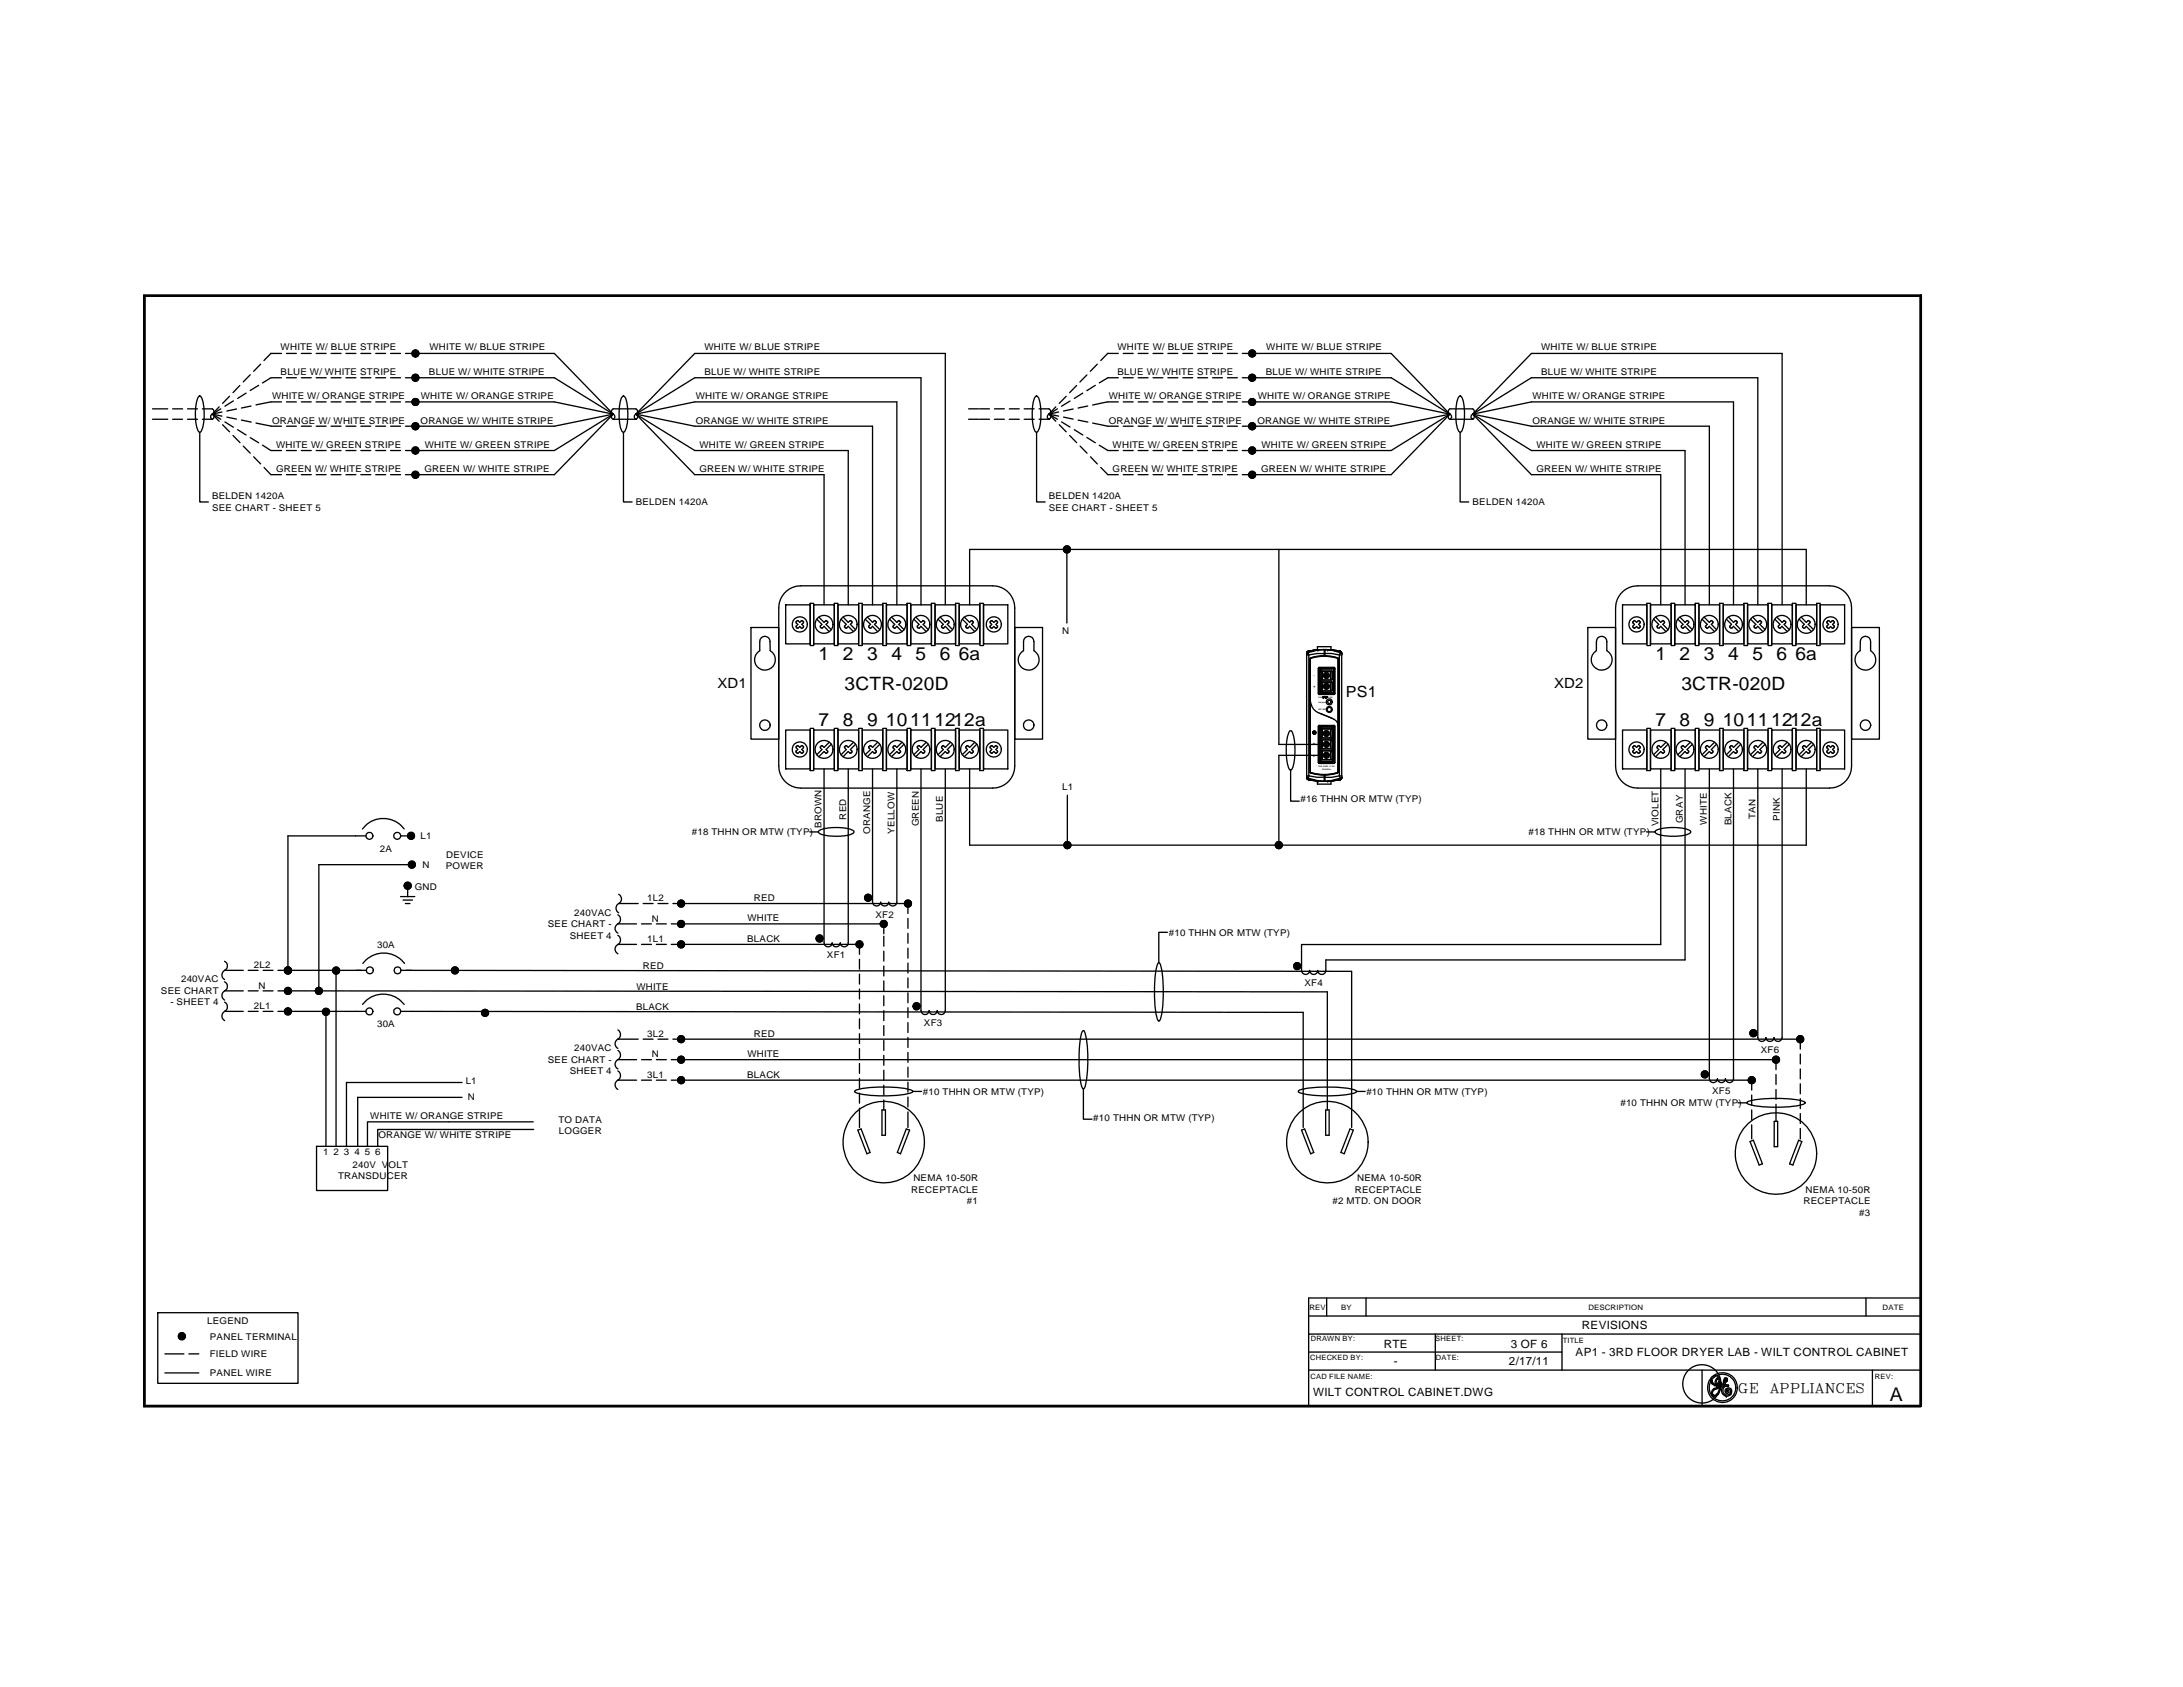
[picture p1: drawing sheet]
<svg xmlns="http://www.w3.org/2000/svg" width="279mm" height="216mm" viewBox="0 0 279 216" stroke-linecap="round" stroke-linejoin="round" font-family="sans-serif">
<defs><g id="words">
<text font-size="2.4" x="241.9" y="179.3">A</text>
<g font-size="2.3">
<text x="104.8" y="84.5">1</text>
<text x="107.9" y="84.5">2</text>
<text x="108.1" y="88.3">3CTR-020D</text>
<text x="111" y="84.5">3</text>
<text x="114.1" y="84.5">4</text>
<text x="117.2" y="84.5">5</text>
<text x="120.3" y="84.5">6 6a</text>
<text x="211.9" y="84.5">1</text>
<text x="215" y="84.5">2</text>
<text x="215.2" y="88.3">3CTR-020D</text>
<text x="218.1" y="84.5">3</text>
<text x="221.2" y="84.5">4</text>
<text x="224.3" y="84.5">5</text>
<text x="227.4" y="84.5">6 6a</text>
<text x="104.8" y="92.9">7</text>
<text x="107.9" y="92.9">8</text>
<text x="111" y="92.9">9 10111212a</text>
<text x="211.9" y="92.9">7</text>
<text x="215" y="92.9">8</text>
<text x="218.1" y="92.9">9 10111212a</text>
</g>
<text font-size="2" x="172.2" y="89.2">PS1</text>
<g font-size="1.8">
<text x="91.8" y="88.1">XD1</text>
<text x="198.9" y="88.1">XD2</text>
</g>
<g font-size="1.7">
<text x="222.6" y="178.2">GE</text>
<text x="226.6" y="178.2">APPLIANCES</text>
</g>
<g font-size="1.5">
<text x="177.1" y="172.6">RTE</text>
<text x="193.4" y="172.6">3 OF 6</text>
<text x="201.7" y="173.6">AP1 - 3RD FLOOR DRYER LAB - WILT CONTROL CABINET</text>
<text x="202.5" y="170.1">REVISIONS</text>
<text x="168.1" y="178.7">WILT CONTROL CABINET.DWG</text>
<text x="178.4" y="174.6">-</text>
<text x="193.1" y="174.6">2/17/11</text>
</g>
<g font-size="1.2">
<text x="35.9" y="47.9">BLUE W/ WHITE STRIPE</text>
<text x="35.9" y="44.8">WHITE W/ BLUE STRIPE</text>
<text x="54.9" y="47.9">BLUE W/ WHITE STRIPE</text>
<text x="55" y="44.8">WHITE W/ BLUE STRIPE</text>
<text x="90.1" y="44.8">WHITE W/ BLUE STRIPE</text>
<text x="90.1" y="47.9">BLUE W/ WHITE STRIPE</text>
<text x="143" y="44.8">WHITE W/ BLUE STRIPE</text>
<text x="143" y="47.9">BLUE W/ WHITE STRIPE</text>
<text x="162" y="47.9">BLUE W/ WHITE STRIPE</text>
<text x="162.1" y="44.8">WHITE W/ BLUE STRIPE</text>
<text x="197.3" y="44.8">WHITE W/ BLUE STRIPE</text>
<text x="197.3" y="47.9">BLUE W/ WHITE STRIPE</text>
<text x="34.8" y="51.1">WHITE W/ ORANGE STRIPE</text>
<text x="53.9" y="51.1">WHITE W/ ORANGE STRIPE</text>
<text x="89" y="51.1">WHITE W/ ORANGE STRIPE</text>
<text x="141.9" y="51.1">WHITE W/ ORANGE STRIPE</text>
<text x="161" y="51.1">WHITE W/ ORANGE STRIPE</text>
<text x="196.1" y="51.1">WHITE W/ ORANGE STRIPE</text>
<text x="34.8" y="54.2">ORANGE W/ WHITE STRIPE</text>
<text x="35.3" y="57.3">WHITE W/ GREEN STRIPE</text>
<text x="53.8" y="54.2">ORANGE W/ WHITE STRIPE</text>
<text x="54.4" y="57.3">WHITE W/ GREEN STRIPE</text>
<text x="89" y="54.2">ORANGE W/ WHITE STRIPE</text>
<text x="89.5" y="57.3">WHITE W/ GREEN STRIPE</text>
<text x="141.9" y="54.2">ORANGE W/ WHITE STRIPE</text>
<text x="142.4" y="57.3">WHITE W/ GREEN STRIPE</text>
<text x="160.9" y="54.2">ORANGE W/ WHITE STRIPE</text>
<text x="161.5" y="57.3">WHITE W/ GREEN STRIPE</text>
<text x="196.1" y="54.2">ORANGE W/ WHITE STRIPE</text>
<text x="196.6" y="57.3">WHITE W/ GREEN STRIPE</text>
<text x="27.1" y="65.4">SEE CHART - SHEET 5</text>
<text x="27.1" y="63.9">BELDEN 1420A</text>
<text x="35.3" y="60.4">GREEN W/ WHITE STRIPE</text>
<text x="54.3" y="60.4">GREEN W/ WHITE STRIPE</text>
<text x="81.4" y="64.7">BELDEN 1420A</text>
<text x="89.5" y="60.4">GREEN W/ WHITE STRIPE</text>
<text x="134.2" y="65.4">SEE CHART - SHEET 5</text>
<text x="134.2" y="63.9">BELDEN 1420A</text>
<text x="142.4" y="60.4">GREEN W/ WHITE STRIPE</text>
<text x="161.4" y="60.4">GREEN W/ WHITE STRIPE</text>
<text x="188.5" y="64.7">BELDEN 1420A</text>
<text x="196.6" y="60.4">GREEN W/ WHITE STRIPE</text>
<text x="135.9" y="81.2">N</text>
<text x="135.9" y="101.1">L1</text>
<text x="53.8" y="107.4">L1</text>
<text x="88.5" y="106.9">#18 THHN OR MTW (TYP)</text>
<text x="105.2" y="105.9" transform="rotate(-90 105.2 105.9)">BROWN</text>
<text x="108.3" y="104.9" transform="rotate(-90 108.3 104.9)">RED</text>
<text x="111.4" y="106.8" transform="rotate(-90 111.4 106.8)">ORANGE</text>
<text x="114.5" y="106.7" transform="rotate(-90 114.5 106.7)">YELLOW</text>
<text x="117.6" y="105.8" transform="rotate(-90 117.6 105.8)">GREEN</text>
<text x="120.7" y="105.2" transform="rotate(-90 120.7 105.2)">BLUE</text>
<text x="166.5" y="102.7">#16 THHN OR MTW (TYP)</text>
<text x="195.6" y="106.9">#18 THHN OR MTW (TYP)</text>
<text x="212.3" y="105.8" transform="rotate(-90 212.3 105.8)">VIOLET</text>
<text x="215.4" y="105.4" transform="rotate(-90 215.4 105.4)">GRAY</text>
<text x="218.5" y="105.6" transform="rotate(-90 218.5 105.6)">WHITE</text>
<text x="221.6" y="105.6" transform="rotate(-90 221.6 105.6)">BLACK</text>
<text x="224.7" y="104.8" transform="rotate(-90 224.7 104.8)">TAN</text>
<text x="227.8" y="105" transform="rotate(-90 227.8 105)">PINK</text>
<text x="48.6" y="109">2A</text>
<text x="53.1" y="113.9">GND</text>
<text x="54.1" y="111.1">N</text>
<text x="57.1" y="111.2">POWER</text>
<text x="57.1" y="109.7">DEVICE</text>
<text x="70.1" y="118.6">SEE CHART -</text>
<text x="73.5" y="117.2">240VAC</text>
<text x="82.8" y="115.3">1L2</text>
<text x="83.4" y="117.9">N</text>
<text x="95.7" y="117.9">WHITE</text>
<text x="96.5" y="115.3">RED</text>
<text x="112.1" y="117.4">XF2</text>
<text x="149.6" y="119.8">#10 THHN OR MTW (TYP)</text>
<text x="23.2" y="125.7">240VAC</text>
<text x="32.5" y="123.9">2L2</text>
<text x="48.3" y="121.3">30A</text>
<text x="72.9" y="120.1">SHEET 4</text>
<text x="82.3" y="124">RED</text>
<text x="82.8" y="120.6">1L1</text>
<text x="95.6" y="120.5">BLACK</text>
<text x="105.8" y="122.7">XF1</text>
<text x="20.6" y="127.2">SEE CHART</text>
<text x="21.8" y="128.7">- SHEET 4</text>
<text x="32.5" y="129.1">2L1</text>
<text x="33.1" y="126.5">N</text>
<text x="48.3" y="131.5">30A</text>
<text x="81.4" y="129.2">BLACK</text>
<text x="81.4" y="126.6">WHITE</text>
<text x="118.3" y="131.3">XF3</text>
<text x="167" y="126.2">XF4</text>
<text x="70.1" y="136">SEE CHART -</text>
<text x="72.9" y="137.5">SHEET 4</text>
<text x="73.5" y="134.5">240VAC</text>
<text x="82.8" y="132.7">3L2</text>
<text x="82.8" y="137.9">3L1</text>
<text x="83.4" y="135.3">N</text>
<text x="95.6" y="137.9">BLACK</text>
<text x="95.7" y="135.3">WHITE</text>
<text x="96.5" y="132.7">RED</text>
<text x="225.4" y="134.8">XF6</text>
<text x="47.4" y="143.2">WHITE W/ ORANGE STRIPE</text>
<text x="59.6" y="138.7">L1</text>
<text x="59.9" y="140.8">N</text>
<text x="71.5" y="143.7">TO DATA</text>
<text x="118.1" y="140.1">#10 THHN OR MTW (TYP)</text>
<text x="139.9" y="143.4">#10 THHN OR MTW (TYP)</text>
<text x="174.9" y="140.1">#10 THHN OR MTW (TYP)</text>
<text x="207.4" y="141.6">#10 THHN OR MTW (TYP)</text>
<text x="219.1" y="140">XF5</text>
<text x="41.4" y="147.8">1 2 3 4 5 6</text>
<text x="45.1" y="149.4">240V VOLT</text>
<text x="48.4" y="145.6">ORANGE W/ WHITE STRIPE</text>
<text x="71.5" y="145.1">LOGGER</text>
<text x="43.3" y="150.9">TRANSDUCER</text>
<text x="116.6" y="152.7">RECEPTACLE</text>
<text x="116.9" y="151.2">NEMA 10-50R</text>
<text x="123.8" y="154.1">#1</text>
<text x="170.5" y="154.1">#2 MTD. ON DOOR</text>
<text x="173.4" y="152.7">RECEPTACLE</text>
<text x="173.7" y="151.2">NEMA 10-50R</text>
<text x="230.8" y="154.1">RECEPTACLE</text>
<text x="231.1" y="152.6">NEMA 10-50R</text>
<text x="238" y="155.6">#3</text>
<text x="26.5" y="169.4">LEGEND</text>
<text x="26.9" y="171.4">PANEL TERMINAL</text>
<text x="26.9" y="173.7">FIELD WIRE</text>
<text x="26.9" y="176.1">PANEL WIRE</text>
</g>
<g font-size="1">
<text x="167.6" y="167.6">REV</text>
<text x="171.6" y="167.6">BY</text>
<text x="203.3" y="167.6">DESCRIPTION</text>
<text x="241" y="167.6">DATE</text>
</g>
<g font-size=".9">
<text x="167.8" y="171.7">DRAWN BY:</text>
<text x="183.7" y="171.7">SHEET:</text>
<text x="200" y="171.9">TITLE</text>
<text x="167.7" y="174">CHECKED BY:</text>
<text x="167.7" y="176.4">CAD FILE NAME:</text>
<text x="183.8" y="174">DATE:</text>
<text x="240" y="176.5">REV:</text>
</g>
<g font-size=".5">
<text x="168.1" y="88.1">+</text>
<text x="168.1" y="86.6">-</text>
</g>
<g font-size=".4">
<text x="168.1" y="95.4">N</text>
<text x="168.1" y="96.9">L</text>
</g>
<g font-size=".3">
<text x="168.7" y="89.3">24V</text>
<text x="168.8" y="89.9">Adjust</text>
<text x="170" y="89.3">2.5A</text>
<text x="168.7" y="90.9">DC OK</text>
<text x="168.7" y="98.2">100-240V~1.5A</text>
<text x="169.2" y="98.6">50-60Hz</text>
</g>
</g></defs>
<g fill="none" stroke="#000" stroke-width=".17">
<path d="M18.4 37.8h227.5l-.1 .1h-227.3zM18.4 37.8l.1 .1v142l-.1 .1zM18.5 37.8h227.3v142.2h-227.3zM245.8 37.9l.1-.1v142.2h-.1zM245.8 37.8h.1M245.8 37.8l.1 .1M245.8 37.8v.1M245.9 37.8l-.2 .1M19.5 52.3h2M19.5 53.7h2M22.1 52.3h1.3M22.1 53.7h1.3"/>
<path d="M24 52.3h1.3M24 53.7h1.3M25.5 50.7h.2a5.9 5.9 0 0 1 0 4.6h-.2a5.9 5.9 0 0 1 0-4.6zM25.6 55.3v8.9h1.1M25.9 52.3h1.3a.38 .38 0 0 1 .2 .4 .38 .38 0 0 1-.2 .3M25.9 53.7h1.3M27.1 53.1a.25 .25 0 0 1 .2 0 .25 .25 0 0 1 .1 .3 .23 .23 0 0 1-.4 .2 .23 .23 0 0 1 0-.3zM27.2 53l.8 .9M27.2 53l1.1 .7M27.2 53l1.2 .3M28 52.1l-.8 .9M28.3 52.3l-1.1 .7"/>
<path d="M28.4 52.7l-1.2 .3M28.5 54.4l.9 .9M28.8 54l1.1 .7M29 53.4l1.3 .2M29.4 50.7l-.9 .9M29.8 55.7l.9 .9M29.9 51.3l-1.1 .7M30.3 52.3l-1.3 .3M30.4 55l1.1 .7M30.7 49.3l-.9 .9M30.9 53.8l1.3 .2M31.1 57.1l.9 .9"/>
<path d="M31.5 50.3l-1.1 .7M32 56l1.1 .7M32 48l-.9 .9M32.1 52l-1.2 .2M32.5 58.5l.9 .9M32.8 54.1l1.9 .4M33.1 49.3l-1.1 .7M33.4 46.6l-.9 .9M33.6 57a2.38 2.38 0 0 0 2.4 .7M33.8 59.8l.9 .9h1.3M34.7 45.2l-.9 .9M34.7 54.5h1.3"/>
<path d="M34.7 45.2h1.3M36 51.4a8.4 8.4 0 0 0-3.2 .4M36 48.3a2.43 2.43 0 0 0-2.4 .7M36.7 57.7h1.2M36.7 54.5h1.2M36.7 51.4h1.2M36.7 48.3h1.2M36.7 45.2h1.2M38.6 57.7h1.2M38.6 54.5h1.2M38.6 51.4h1.2M38.6 48.3h1.2"/>
<path d="M38.6 45.2h1.2M40.5 57.7h1.2M40.5 54.5h1.2M40.5 51.4h1.2M40.5 48.3h1.2M40.5 45.2h1.2M42.4 57.7h1.2M42.4 54.5h1.2M42.4 51.4h1.2M42.4 48.3h1.2M42.4 45.2h1.2M44.3 57.7h1.3"/>
<path d="M44.3 54.5h1.3M44.3 51.4h1.3M44.3 48.3h1.3M44.3 45.2h1.3M46.2 57.7h1.3M46.2 54.5h1.3M46.2 51.4h1.3M46.2 48.3h1.3M46.2 45.2h1.3M48.1 57.7h1.3M48.1 54.5h1.3M48.1 51.4h1.3"/>
<path d="M48.1 48.3h1.3M48.1 45.2h1.3M50 57.7h1.3M50 54.5h1.3M50 51.4h1.3M50 48.3h1.3M50 45.2h1.3M51.9 51.4h19.1l7.5 1.6M51.9 48.3h19.1l7.5 4.7M51.9 45.2h19.1l7.5 7.8M78.5 53l-7.5 7.7h-19.1M78.5 53l-7.5 4.7h-19.1"/>
<path d="M78.5 53l-7.5 1.5h-19.1M78.5 53.7h2.9M79.7 50.7h.2a5.6 5.6 0 0 1 .2 4.2l-.2 .4h-.2a5.1 5.1 0 0 1-.4-3.4l.1-.7zM79.8 55.3v8.9h1.1M81.3 53.1l.1-.1a.36 .36 0 0 1 .2 .5l-.2 .2a.36 .36 0 0 1-.1-.6zM81.4 53a.37 .37 0 0 0 .2-.3 .37 .37 0 0 0-.2-.4h-2.9a.37 .37 0 0 0-.2 .4 .37 .37 0 0 0 .2 .3 .35 .35 0 0 0-.2 .3 .35 .35 0 0 0 .2 .4 .36 .36 0 0 0 .2-.4 .36 .36 0 0 0-.2-.3M81.4 53l7.5 7.7h16.6v16.7M81.4 53l7.5 4.7h19.7v19.7M81.4 53l7.5 1.5h22.8v22.9M81.4 53l7.5-7.8h32.1v32.2M81.4 53l7.5-4.7h29v29.1M81.4 53l7.5-1.6h25.9v26"/>
<path d="M124 53.7h1.2M124 52.3h1.2M125.4 53.7h1.2M125.4 52.3h1.2M127.3 53.7h1.2M127.3 52.3h1.2M129.2 53.7h1.3M129.2 52.3h1.3M131.1 53.7h1.3M131.1 52.3h1.3M132.6 50.7h.2a5.6 5.6 0 0 1 .2 4.2l-.2 .4h-.2a5.1 5.1 0 0 1-.4-3.4l.1-.7zM132.7 55.3v8.9h1.1"/>
<path d="M133 53.7h1.3M133 52.3h1.3a.38 .38 0 0 1 .2 .4 .38 .38 0 0 1-.2 .3M134.2 53a.29 .29 0 0 1 .3 .3 .29 .29 0 0 1-.3 .3l-.2-.2zM134.3 53l.8 .9M134.3 53l1 .7M134.3 53l1.2 .3M135.1 52.1l-.8 .9M135.3 52.3l-1 .7M135.5 52.7l-1.2 .3M135.6 54.4l.9 .9M135.9 54l1 .7M136.1 53.4l1.3 .2"/>
<path d="M136.5 50.7l-.9 .9M136.9 55.7l.9 .9M136.9 51.3l-1 .7M137.4 52.3l-1.3 .3M137.5 55l1.1 .7M137.8 49.3l-.9 .9M138 53.8l1.2 .2M138.2 57.1l.9 .9M138.6 50.3l-1.1 .7M139.1 56l1.1 .7M139.1 48l-.9 .9M139.2 52l-1.2 .2"/>
<path d="M139.6 58.5l.8 .9M139.8 54.1a8.1 8.1 0 0 0 3.3 .4M140.2 49.3l-1.1 .7M140.4 46.6l-.8 .9M140.7 57a2.41 2.41 0 0 0 2.4 .7M140.9 59.8l.9 .9M141.8 45.2l-.9 .9M141.8 45.2h1.3M143.1 48.3a2.46 2.46 0 0 0-2.4 .7M143.1 51.4a8.1 8.1 0 0 0-3.3 .4M143.8 57.7h1.2M143.8 54.5h1.2"/>
<path d="M143.8 45.2h1.2M143.8 48.3h1.2M143.8 51.4h1.2M145.7 57.7h1.2M145.7 54.5h1.2M145.7 45.2h1.2M145.7 48.3h1.2M145.7 51.4h1.2M147.6 57.7h1.2M147.6 54.5h1.2M147.6 45.2h1.2M147.6 48.3h1.2"/>
<path d="M147.6 51.4h1.2M149.5 57.7h1.2M149.5 54.5h1.2M149.5 45.2h1.2M149.5 48.3h1.2M149.5 51.4h1.2M151.4 57.7h1.3M151.4 54.5h1.3M151.4 45.2h1.3M151.4 48.3h1.3M151.4 51.4h1.3M153.3 57.7h1.3"/>
<path d="M153.3 54.5h1.3M153.3 45.2h1.3M153.3 48.3h1.3M153.3 51.4h1.3M155.2 57.7h1.3M155.2 54.5h1.3M155.2 45.2h1.3M155.2 48.3h1.3M155.2 51.4h1.3M157.1 57.7h1.3M157.1 54.5h1.3M157.1 45.2h1.3"/>
<path d="M157.1 48.3h1.3M157.1 51.4h1.3M159 45.2h19.1l7.5 7.8M159 48.3h19.1l7.5 4.7M159 51.4h19.1l7.5 1.6M185.6 53l-7.5 7.7h-19.1M185.6 53l-7.5 4.7h-19.1M185.6 53l-7.5 1.5h-19.1M185.6 53.7h2.9M186.7 50.8l.2-.1h.1a5.7 5.7 0 0 1 .2 4.2l-.2 .4h-.2a4.9 4.9 0 0 1-.4-3.4zM186.9 55.3v8.9h1.1M188.3 53.1l.2-.1a.36 .36 0 0 1 .2 .3 .36 .36 0 0 1-.2 .4l-.2-.3z"/>
<path d="M188.5 53a.38 .38 0 0 0 .2-.3 .38 .38 0 0 0-.2-.4h-2.9a.38 .38 0 0 0 0 .7 .36 .36 0 0 0-.2 .3 .36 .36 0 0 0 .2 .4l.2-.3v-.2l-.2-.2M188.5 53l7.5 7.7h16.6v16.7M188.5 53l7.5 4.7h19.7v19.7M188.5 53l7.5 1.5h22.8v22.9M188.5 53l7.5-7.8h32.1v32.2M188.5 53l7.5-4.7h29v29.1M188.5 53l7.5-1.6h25.9v26M36.7 60.7h1.2M38.6 60.7h1.2M40.5 60.7h1.2M42.4 60.7h1.2M44.3 60.7h1.3"/>
<path d="M46.2 60.7h1.3M48.1 60.7h1.3M50 60.7h1.3M100.5 75.8a2.83 2.83 0 0 1 2-.8h24.5a2.82 2.82 0 0 1 2.9 2.8v20.2a2.82 2.82 0 0 1-2.9 2.9h-24.5a2.83 2.83 0 0 1-2.8-2.9v-20.2a2.83 2.83 0 0 1 .8-2zM100.6 77.4h3.1v5h-3.1zM102.1 79.9l-.2-.2 .2-.3 .3 .3 .2-.3h.1l.1 .3-.2 .2M102.6 79.9l.2 .2-.1 .3h-.1l-.2-.2-.2 .2h-.2l-.1-.3 .2-.2M103.7 77.2h.4v5.4h-.4zM104.1 77.4h2.7v5h-2.7zM104.5 79.2l.7 .7-.2 .3 .1 .2 .4-.2 .6 .6M104.8 79l.7 .7 .2-.3 .2 .2v.1l-.2 .2 .7 .7M106.8 77.2h.5v5.4h-.5z"/>
<path d="M107.3 77.4h2.6v5h-2.6zM107.7 79.2l.6 .7-.2 .2 .1 .3h.2l.2-.2 .6 .6M107.9 79l.7 .7 .2-.3 .3 .2v.1l-.3 .2 .7 .7M109.9 77.2h.5v5.4h-.5zM110.4 77.4h2.6v5h-2.6zM110.7 79.2l.7 .7-.2 .2 .1 .3h.2l.2-.2 .6 .6M111 79l.7 .7 .2-.3 .3 .2-.3 .3 .7 .7M113 77.2h.5v5.4h-.5zM113.5 77.4h2.6v5h-2.6zM113.9 79.2l.6 .7-.2 .3 .1 .2 .4-.2 .6 .6M114.1 79l.7 .7 .2-.3 .3 .2v.1l-.3 .2 .7 .7M116.1 77.2h.5v5.4h-.5z"/>
<path d="M116.6 77.4h2.6v5h-2.6zM117 79.2l.6 .7-.2 .2 .1 .3h.2l.2-.2 .7 .6M117.2 79l.7 .7 .2-.3 .3 .2-.2 .3 .6 .7M119.2 77.2h.5v5.4h-.5zM119.7 77.4h2.6v5h-2.6zM120.1 79.2l.6 .7-.2 .2 .1 .3h.2l.2-.2 .6 .6M120.3 79l.7 .7 .2-.3 .3 .2-.3 .3 .7 .7M122.3 77.2h.5v5.4h-.5zM122.8 77.4h2.6v5h-2.6zM123.2 79.2l.6 .7-.2 .3 .1 .2h.2l.2-.2 .7 .6M123.4 79l.7 .7 .2-.3 .3 .2v.1l-.2 .2 .6 .7M124.1 77.4v-7.1h107.1v7.1"/>
<path d="M125.4 77.2h.5v5.4h-.5zM125.9 77.4h3.1v5h-3.1zM127.2 79.7l-.3-.3-.2 .2v.1l.2 .2-.2 .2M127.2 79.7l.2-.3 .3 .2v.1l-.2 .2M127.5 79.9l.2 .2-.2 .3h-.1l-.2-.2-.2 .2-.3-.1M136.5 70.3v9.4M141.8 60.7h1.3M143.8 60.7h1.2M145.7 60.7h1.2M147.6 60.7h1.2M149.5 60.7h1.2M151.4 60.7h1.3"/>
<path d="M153.3 60.7h1.3M155.2 60.7h1.3M157.1 60.7h1.3M163.7 70.3v25h5.7M207.6 75.8a2.83 2.83 0 0 1 2-.8h24.5a2.83 2.83 0 0 1 2.9 2.8v20.2a2.83 2.83 0 0 1-2.9 2.9h-24.5a2.83 2.83 0 0 1-2.8-2.9v-20.2a2.83 2.83 0 0 1 .8-2zM207.7 77.4h3.1v5h-3.1zM209.2 79.9l-.2-.3 .2-.2 .3 .3 .2-.3 .3 .2-.3 .3 .3 .3-.2 .2h-.1l-.2-.2-.2 .2h-.2l-.1-.3 .2-.2M210.8 77.2h.4v5.4h-.4zM211.2 77.4h2.7v5h-2.7zM211.6 79.2l.7 .7-.2 .2 .1 .3h.1l.3-.2 .6 .6M211.9 79l.7 .7 .2-.3 .2 .2v.1l-.2 .2 .7 .7M213.9 77.2h.5v5.4h-.5z"/>
<path d="M214.4 77.4h2.6v5h-2.6zM214.7 79.2l.7 .7-.2 .2 .1 .3h.2l.2-.2 .6 .6M215 79l.7 .7 .2-.3 .3 .2-.3 .3 .7 .7M217 77.2h.4v5.4h-.4zM217.4 77.4h2.7v5h-2.7zM217.8 79.2l.7 .7-.2 .3 .1 .2h.1l.3-.2 .6 .6M218.1 79l.7 .7 .2-.3 .2 .2v.1l-.2 .2 .7 .7M220.1 77.2h.5v5.4h-.5zM220.6 77.4h2.6v5h-2.6zM221 79.2l.6 .7-.2 .2 .1 .3h.2l.2-.2 .6 .6M221.2 79l.7 .7 .2-.3 .3 .2-.3 .3 .7 .7M223.2 77.2h.5v5.4h-.5z"/>
<path d="M223.7 77.4h2.6v5h-2.6zM224 79.2l.7 .7-.2 .2 .1 .3h.2l.2-.2 .6 .6M224.3 79l.7 .7 .2-.3 .3 .2-.3 .3 .7 .7M226.3 77.2h.5v5.4h-.5zM226.8 77.4h2.6v5h-2.6zM227.2 79.2l.6 .7-.2 .3 .1 .2h.2l.2-.2 .6 .6M227.4 79l.7 .7 .2-.3 .3 .2v.1l-.3 .2 .7 .7M229.4 77.2h.5v5.4h-.5zM229.9 77.4h2.6v5h-2.6zM230.3 79.2l.6 .7-.2 .2 .1 .3h.2l.2-.2 .7 .6M230.5 79l.7 .7 .2-.3 .3 .2-.3 .3 .7 .7M232.5 77.2h.5v5.4h-.5z"/>
<path d="M233 77.4h3.1v5h-3.1zM234.5 79.9l.3-.2-.2-.3h-.1l-.2 .3-.3-.3-.2 .3 .2 .2-.2 .3 .3 .2 .2-.2 .2 .2h.1l.2-.3-.3-.2M96.1 80.3h3.6v14.3h-3.6zM97.4 81.6a.67 .67 0 0 1 .8-.1 .67 .67 0 0 1 .4 .6v1.2a1.33 1.33 0 0 1 .3 2 1.33 1.33 0 0 1-2 0 1.33 1.33 0 0 1 .3-2v-1.2zM100.6 93.4h3.1v5h-3.1zM102.1 95.9l-.2-.2 .2-.3 .3 .3 .2-.3h.1l.1 .3-.2 .2M102.1 95.9l-.2 .2 .1 .3h.2l.2-.2 .3 .2 .1-.3-.2-.2M103.7 93.2h.4v5.4h-.4zM104.1 93.4h2.7v5h-2.7zM105.5 98.4v22.3a.52 .52 0 0 0 .5 .5 .52 .52 0 0 0 .5-.5 .52 .52 0 0 0 .5 .5 .52 .52 0 0 0 .5-.5l.1 .2 .2 .2 .3 .1 .2-.1 .2-.2 .1-22.5M106.1 95l-.6 .7-.3-.3-.2 .2 .2 .3-.7 .7M106.4 95.3l-.7 .6 .3 .3-.2 .2h-.1l-.2-.2-.7 .6"/>
<path d="M106.8 93.2h.5v5.4h-.5zM107.3 93.4h2.6v5h-2.6zM109.2 95l-.6 .7-.3-.3-.2 .2 .2 .3-.6 .7M109.5 95.3l-.7 .6 .3 .2-.1 .2-.2 .1-.2-.2-.7 .6M109.9 93.2h.5v5.4h-.5zM110.4 93.4h2.6v5h-2.6zM111.7 98.4v17a.52 .52 0 0 0 .5 .6 .52 .52 0 0 0 .5-.6 .52 .52 0 0 0 .5 .6 .52 .52 0 0 0 .5-.6 .52 .52 0 0 0 .6 .6 .52 .52 0 0 0 .5-.6v-17M112.3 95l-.6 .7-.3-.3-.2 .2v.1l.2 .2-.7 .7M112.6 95.3l-.7 .6 .3 .2-.1 .2-.1 .1-.3-.2-.7 .6M113 93.2h.5v5.4h-.5zM113.5 93.4h2.6v5h-2.6zM115.4 95l-.6 .7-.3-.3-.2 .2v.1l.2 .2-.6 .7"/>
<path d="M115.7 95.3l-.7 .6 .3 .3-.2 .2h-.1l-.2-.2-.7 .6M116.1 93.2h.5v5.4h-.5zM116.6 93.4h2.6v5h-2.6zM117.9 98.4v30.9a.52 .52 0 0 0 .5 .5 .52 .52 0 0 0 .5-.5 .52 .52 0 0 0 .5 .5 .52 .52 0 0 0 .6-.5 .52 .52 0 0 0 .5 .5 .52 .52 0 0 0 .5-.5v-30.9M118.6 95l-.7 .7-.3-.3-.2 .2 .2 .3-.6 .7M118.8 95.3l-.6 .6 .2 .2-.1 .2-.1 .1-.3-.2-.7 .6M119.2 93.2h.5v5.4h-.5zM119.7 93.4h2.6v5h-2.6zM121.6 95l-.6 .7-.3-.3-.2 .2v.1l.2 .2-.6 .7M121.9 95.3l-.7 .6 .3 .2-.2 .3h-.1l-.2-.2-.7 .6M122.3 93.2h.5v5.4h-.5zM122.8 93.4h2.6v5h-2.6z"/>
<path d="M124.1 98.4v9.8h107.1v-9.8M124.8 95l-.7 .7-.2-.3h-.2l-.1 .3 .2 .2-.6 .7M125 95.3l-.6 .6 .2 .2-.1 .2-.1 .1-.3-.2-.7 .6M125.4 93.2h.5v5.4h-.5zM125.9 93.4h3.1v5h-3.1zM126.7 95.6v.1M126.7 80.1v.2M126.7 95.6l.2-.2 .3 .3 .3-.3 .2 .2v.1l-.2 .2M126.7 95.7l.2 .2M126.9 95.9l-.2 .3 .2 .2h.1l.2-.2M127.5 95.9l.2 .3-.1 .2h-.2l-.2-.2M129.9 80.3h3.5v14.3h-3.5z"/>
<path d="M131.2 81.6a.68 .68 0 0 1 .7-.1 .68 .68 0 0 1 .4 .6v1.2a1.34 1.34 0 0 1 .4 2 1.34 1.34 0 0 1-2.1 0 1.34 1.34 0 0 1 .4-2v-1.2zM165.1 93.5h.2a7 7 0 0 1 0 5h-.2a6.9 6.9 0 0 1 0-5zM165.2 98.6v3.9h1.1M167.2 99.5l.2 .2 1.3 .2M167.2 99.5l.3 .3-.2-.1-.1-.2 .3 .3zM167.2 99.5l.2 .3M167.2 99.4l.2 .3-.1-.1zM167.2 99.5h.1M167.2 99.4h.1M167.2 99.3h.3M167.2 83.7h.1M167.2 83.6v15.9"/>
<path d="M167.2 83.8h.3M167.2 83.6h.1M167.3 83.4l.2-.1-.3 .3zM167.4 83.5l.1 .3M167.4 83.5l-.2 .3M167.4 99.8h.1M167.4 99.7v-.1l1.2 .3 .9 .1M167.4 99.7l1.3 .2M167.4 83.4l-.2 .2M167.4 83.4l-.2 .3M167.4 83.4l-.1 .1-.1 .2M167.4 83.4h.1"/>
<path d="M167.4 83.4v.1M167.4 99.7v.1M167.4 99.8l1.3 .1M167.4 83.4l1.3-.2zM167.5 83.3l-.3 .3M167.5 99.8h.1M167.5 83.3h.1M167.5 83.3l-.1 .1M167.5 99.8h.4M167.5 99.3l1.1 .2h1M167.5 99.3l-.1 .3-.2-.3M167.5 83.8v15.5"/>
<path d="M167.6 99.8h-.1h.4M167.7 83.3h-.2M167.7 89.5a1.85 1.85 0 0 0 1.1 1.7l1.8 .8a.96 .96 0 0 1 .7 .9M167.7 84.2a5.2 5.2 0 0 1 3.6 .1v14.5a5 5 0 0 1-3.6 0zM167.7 84.2a5.3 5.3 0 0 1 3.6 .1v14.5a5.3 5.3 0 0 1-3.6 .1zM167.7 84.3a5.3 5.3 0 0 1 3.6 0v14.5a5.3 5.3 0 0 1-3.6 0zM167.8 83.3h-.1M167.9 99.8l.1 .1M167.9 83.3h-.4M167.9 83.3h-.2M168 83.2l-.1 .1M168.1 93.7h.3z"/>
<path d="M168.1 93.7h.1v-.1v.1h.2zM168.1 93.8h.2zM168.2 93.9h.1zM168.2 93.7v-.1v.1M168.6 99.9v.5h1.7v-.5M168.6 83.2v-.4h1.7v.4M168.7 99.9h.1M168.7 83.2h.1M168.7 83.2l-1.3 .2M168.7 93h2.1v4.6h-2.1M168.7 85.5h2.1v3.3h-2.1M168.8 92.9h1.9v4.7h-1.9z"/>
<path d="M168.8 85.5h1.9v3.3h-1.9zM168.9 85.5v3.3M168.9 92.9v4.7M168.9 85.5h.1M168.9 97.6h.1M168.9 97.3h.1v.1h-.1M168.9 97.2h.3M168.9 95.9h.1v.1h-.1M168.9 94.5h.1v.1h-.1M168.9 96.2h.3M168.9 95.8h.3M168.9 94.8h.3"/>
<path d="M168.9 94.4h.3M168.9 93.4h.3M168.9 93.1h.1v.1h-.1M168.9 88.5h.1v.1h-.1M168.9 88.3h.3M168.9 87.4h1.8M168.9 87.1h.1v.1h-.1M168.9 86.9h.3M168.9 86h1.8M168.9 85.7h.1v.1h-.1M169 85.5h.1M169 85.7v.1"/>
<path d="M169 87.1v.1M169 88.5v.1M169 88.8h.1M169 92.9v.1M169 93.1v.1M169 94.5v.1M169 95.9v.1M169 97.3v.1M169 97.6h.1M169 85.5l.1 .1h1.4v-.1M169.1 96.1h1.4v1.2h-1.4zM169.1 94.7h1.4v1.2h-1.4z"/>
<path d="M169.1 93.3h1.4v1.2h-1.4zM169.1 87.2h1.4v1.3h-1.4zM169.1 85.9h1.4v1.1h-1.4zM169.1 97.6h.2M169.2 96.3v.7M169.2 94.7h1.1v1.1h-1.1zM169.2 94.9v.7M169.2 93.5v.7M169.2 93.3h1.1v1.1h-1.1zM169.2 96.1v1.1h1.1v-1.1M169.2 86v1h1.1v-1M169.2 87.4v1h1.1v-1"/>
<path d="M169.2 87.5v.7M169.2 86.1v.7M169.4 89.2h.4zM169.4 89.2l.1 .1zM169.4 89.2v.1M169.4 89.2l.1 .1M169.4 96.7h-5.7v11.5M169.5 83.1l-.9 .1-1.2 .3M169.5 83.1l-2 .2M169.5 99.9h.1M169.5 99.1v.9l-2-.2M169.5 83.1v.8"/>
<path d="M169.5 83.2h.1M169.5 89.2l.2 .1zM169.6 86.4l.2-.1 .1 .1M169.6 86.4l.1 .2h.1l.1-.2M169.6 86.4h.1l.1-.1v.3l-.1-.1zM169.6 96.6h.1l.1-.1v.4l-.1-.2zM169.6 87.8h.3M169.6 87.8l.2-.1 .1 .1M169.6 93.9l.2-.2 .1 .2M169.6 95.3l.2-.2 .1 .2M169.6 96.7l.2-.2 .1 .2M169.6 87.8l.1 .2h.1l.1-.2"/>
<path d="M169.6 93.9l.1 .1h.1l.1-.1M169.6 95.3l.1 .1h.1l.1-.1M169.6 96.7l.1 .1h.1l.1-.1M169.6 95.2h.1l.1-.1 .1 .2M169.6 83.2h.9l1 .3v-.1M169.6 99.2v.8l1.9-.2M169.6 93.8l.1-.1 .2 .2-.1 .1h-.1zM169.6 95.2l.1-.1 .2 .2-.1 .1h-.1zM169.6 96.6l.1-.1 .2 .2-.1 .1h-.1zM169.6 86.4l.2 .2 .1-.2M169.6 87.8l.2 .2 .1-.2M169.6 93.9l.1 .1 .2-.1"/>
<path d="M169.6 95.3l.1 .1 .2-.1M169.6 96.7l.1 .1 .2-.1M169.7 97.6h-.1M169.7 86.3l.2 .1v.2h-.2l-.1-.1zM169.7 96.6v.1M169.7 87.7l.2 .1v.2h-.2l-.1-.1zM169.7 86.4v.1M169.7 87.8v.1M169.7 93.8v.1M169.7 95.2v.1M169.7 97.6h.1M169.7 89.2l.1 .1z"/>
<path d="M169.7 96.6h.1M169.7 87.7l.1 .3-.1-.1M169.7 93.7l.1 .3-.1-.1h-.1M169.7 96.7h.1M169.7 86.4h.1M169.7 87.8h.1M169.7 95.2h.1M169.7 87.7v.1h-.1M169.7 93.7v.1M169.7 86.5h.1M169.7 93.9h.1M169.7 95.3h.1"/>
<path d="M169.8 86.3a.14 .14 0 0 0-.2 .2 .14 .14 0 0 0 .2 .1l.1-.2M169.8 86.3l.1 .1M169.8 87.7a.14 .14 0 0 0-.2 .2 .14 .14 0 0 0 .2 .1l.1-.2M169.8 86.3l-.2 .1M169.8 87.7l.1 .1M169.8 87.7l-.2 .1M169.8 93.7l.1 .2M169.8 93.7l-.2 .2M169.8 95.1l.1 .2M169.8 95.1l-.2 .2M169.8 96.5l.1 .2M169.8 96.5l-.2 .2"/>
<path d="M169.8 93.7a.14 .14 0 0 0-.2 .2 .14 .14 0 0 0 .2 .1 .14 .14 0 0 0 .1-.1M169.8 95.1a.14 .14 0 0 0-.2 .2 .14 .14 0 0 0 .2 .1 .14 .14 0 0 0 .1-.1M169.8 96.5a.14 .14 0 0 0-.2 .2 .14 .14 0 0 0 .2 .1 .14 .14 0 0 0 .1-.1M169.8 96.6l.1 .1h-.1M169.8 95.1v.4l-.1-.2h-.1M169.8 93.9h.1M169.8 86.4h.1l-.1 .1M169.8 95.2h.1l-.1 .1M169.8 87.8h.1M169.9 97.6h.1M169.9 100h.1M169.9 83.1l1.6 .3"/>
<path d="M169.9 83.1l1.6 .3zM169.9 85.5h.1M169.9 88.8h.1M169.9 92.9v.1M169.9 83.1h.1M169.9 93.9h-.3M170.1 92.9v.1M170.3 97.2h.4M170.3 96.3v.7M170.3 96.2h.4M170.3 95.8h.4M170.3 94.8h.4"/>
<path d="M170.3 94.4h.4M170.3 93.5v.7M170.3 94.9v.7M170.3 93.4h.4M170.3 88.3h.4M170.3 87.5v.7M170.3 86.9h.4M170.3 86.1v.7M170.5 92.9v.1M170.5 97.6v-.1h-1.4l-.1 .1M170.5 93.1h.2M170.5 92.9v.2h-1.4l-.1-.1"/>
<path d="M170.5 88.8v-.2h-1.4l-.1 .2M170.7 97.3h-.2v.1h.2M170.7 95.9h-.2v.1h.2M170.7 94.5h-.2v.1h.2M170.7 93.1h-.2v.1h.2M170.7 85.5v3.3v-3.3M170.7 85.5h.1M170.7 97.6v-4.7v4.7M170.7 97.6h.1M170.8 93v-.2l-2 .1v4.8h2v-.1M170.8 85.5v-.1h-2v3.5h2v-.1M171 83.2l.1 .1"/>
<path d="M171.1 99.8l-.1 .1M171.1 83.3h.4M171.1 83.3h.4h-.1M171.4 99.3l.1 .3M171.4 83.8l-1-.2h-.8h-1l-1.1 .2M171.4 99.3l-1 .2h-.8M171.4 99.3h.3M171.4 83.8v15.5M171.4 83.8h.3M171.5 99.8h.1M171.5 99.7v.1M171.5 83.3v.1"/>
<path d="M171.5 83.3h.1M171.5 99.8h-.4M171.5 83.3l-1.9-.2v.8M171.5 83.3l.2 .3zM171.5 83.4l.2 .2M171.5 83.4l.2 .1v.2l-.2-.3M171.5 83.4h.1M171.5 99.7h.1M171.5 83.4l.2 .3M171.5 99.7l-1.6 .3M171.5 99.7l-1.6 .3 1.6-.3M171.5 99.8l-1.6 .2"/>
<path d="M171.5 99.6l-1 .3-.9 .1M171.5 99.6v.1M171.7 83.8l-.2-.3-.1 .3M171.7 99.3l-.2 .3M171.7 99.5l-.2 .2M171.7 99.4l-.2 .3M171.7 99.5l-.2 .3zM171.7 99.5l-.2 .3M171.7 99.5h.1M171.7 83.7v15.7M171.7 83.6h.1M171.7 83.7h.1"/>
<path d="M203.2 80.3h3.6v14.3h-3.6zM204.5 81.6a.68 .68 0 0 1 .7-.1 .68 .68 0 0 1 .5 .6v1.2a1.33 1.33 0 0 1 .3 2 1.33 1.33 0 0 1-2 0 1.33 1.33 0 0 1 .3-2v-1.2zM207.7 93.4h3.1v5h-3.1zM209.2 95.9l-.2-.2 .1-.3h.2l.2 .3 .3-.3 .2 .3-.3 .2M209.2 95.9l-.2 .3 .1 .2h.2l.2-.2 .3 .2 .2-.2-.3-.3M210.8 93.2h.4v5.4h-.4zM211.2 93.4h2.7v5h-2.7zM212.6 98.4v22.5h-46v3.3a.52 .52 0 0 0 .5 .5 .52 .52 0 0 0 .5-.5 .52 .52 0 0 0 .5 .5 .52 .52 0 0 0 .6-.5 .52 .52 0 0 0 .5 .5 .52 .52 0 0 0 .5-.5v-1.3h46v-24.5M213.2 95l-.6 .7-.3-.3h-.1l-.1 .3 .2 .2-.7 .7M213.5 95.3l-.7 .6 .2 .2v.2l-.2 .1-.2-.2-.7 .6M213.9 93.2h.5v5.4h-.5zM214.4 93.4h2.6v5h-2.6z"/>
<path d="M216.3 95l-.6 .7-.2-.3-.2 .1-.1 .2 .2 .2-.7 .7M216.6 95.3l-.7 .6 .3 .2-.2 .3h-.1l-.2-.2-.7 .6M217 93.2h.4v5.4h-.4zM217.4 93.4h2.7v5h-2.7zM218.8 98.4v39.6a.52 .52 0 0 0 .5 .6 .52 .52 0 0 0 .5-.6v.2l.3 .3 .2 .1 .3-.1 .2-.3v-.2a.52 .52 0 0 0 .6 .6 .52 .52 0 0 0 .5-.6v-39.6M219.4 95l-.6 .7-.3-.3h-.1l-.1 .3 .2 .2-.7 .7M219.7 95.3l-.7 .6 .3 .3-.2 .2-.3-.2-.7 .6M220.1 93.2h.5v5.4h-.5zM220.6 93.4h2.6v5h-2.6zM222.5 95l-.6 .7-.3-.3-.2 .2v.1l.2 .2-.6 .7M222.8 95.3l-.7 .6 .3 .2-.1 .2-.2 .1-.2-.2-.7 .6M223.2 93.2h.5v5.4h-.5z"/>
<path d="M223.7 93.4h2.6v5h-2.6zM225 98.4v34.4a.52 .52 0 0 0 .5 .5 .52 .52 0 0 0 .5-.5 .52 .52 0 0 0 .5 .5 .52 .52 0 0 0 .6-.5 .52 .52 0 0 0 .5 .5 .52 .52 0 0 0 .5-.5v-34.4M225.6 95l-.6 .7-.2-.3h-.2l-.1 .3 .2 .2-.7 .7M225.9 95.3l-.7 .6 .3 .2-.2 .3h-.1l-.2-.2-.7 .6M226.3 93.2h.5v5.4h-.5zM226.8 93.4h2.6v5h-2.6zM228.7 95l-.6 .7-.2-.3h-.2l-.1 .3 .2 .2-.6 .7M229 95.3l-.7 .6 .3 .2-.1 .2-.2 .1-.2-.2-.7 .6M229.4 93.2h.5v5.4h-.5zM229.9 93.4h2.6v5h-2.6zM231.9 95l-.7 .7-.3-.3-.2 .2v.1l.2 .2-.6 .7M232.1 95.3l-.7 .6 .3 .2-.1 .2-.1 .1-.3-.2-.7 .6"/>
<path d="M232.5 93.2h.5v5.4h-.5zM233 93.4h3.1v5h-3.1zM234 95.9l-.2 .3 .2 .2 .3-.2 .2 .2h.1l.2-.3-.3-.2M234 95.9l-.2-.2v-.1l.2-.2 .3 .3 .2-.3h.1l.2 .3-.3 .2M237 80.3h3.5v14.3h-3.5zM238.3 81.6a.67 .67 0 0 1 .7-.1 .67 .67 0 0 1 .4 .6v1.2a1.34 1.34 0 0 1 .4 2 1.34 1.34 0 0 1-2.1 0 1.34 1.34 0 0 1 .4-2v-1.2zM46.4 106.1a3.3 3.3 0 0 1 5.3 0M46.8 107h-9.9v17.2M51.3 114.7h1.8M51.3 107h1.3M51.6 115.2h1.2M51.9 115.6h.6"/>
<path d="M52.2 113.3v1.4M52.7 110.7h-11.9v16.1M79.1 118.2h2.4M79.1 119.7a.72 .72 0 0 1 .3 .7 .72 .72 0 0 1-.5 .6 .66 .66 0 0 0 .2 1.1M79.1 117.1a.67 .67 0 0 1 0 1.1M79.1 118.2a.66 .66 0 0 0-.4 .6 .66 .66 0 0 0 .4 .6M79.2 115.6h2.5M79.2 114.4a.66 .66 0 0 1 .3 .6 .66 .66 0 0 1-.3 .6M79.2 115.6a.69 .69 0 0 0 0 1.2M82.1 118.2h1.3M82.3 115.6h1.3M84 118.2h1.3"/>
<path d="M84.2 115.6h1.3M85.9 118.2h27.2v1.3M86.1 115.6h30.1v1.3M103.6 106.5h1.1M104.8 106.4a5.5 5.5 0 0 1 4.1-.3l.4 .3v.2a4.8 4.8 0 0 1-3.3 .4l-1.1-.3-.2-.2zM113.1 119.8v1.3M116.2 117.5v1.3M116.2 119.4v1.3M136.6 101.8v6.4M149.4 119.3h-1.1v3.9M210.7 106.5h1.1M211.9 106.4a5.6 5.6 0 0 1 4.1-.3l.4 .3v.2a4.7 4.7 0 0 1-3.4 .4l-1-.3-.1-.1z"/>
<path d="M28.7 124.2h2.4M28.7 129.4h2.4M28.7 126.8h2.4M28.7 128.2a.67 .67 0 0 1 0 1.2M28.7 129.4a.69 .69 0 0 0 0 1.2M28.7 123a.65 .65 0 0 1 .4 .6 .65 .65 0 0 1-.4 .6M28.7 124.2a.69 .69 0 0 0 0 1.2M28.7 125.6a.65 .65 0 0 1 .4 .6 .65 .65 0 0 1-.4 .6M28.7 126.8a.69 .69 0 0 0 0 1.2M31.8 124.2h1.2M31.8 129.4h1.2M31.8 126.8h1.2"/>
<path d="M33.7 124.2h1.2M33.7 129.4h1.2M33.7 126.8h1.2M35.6 126.8l134.3 .1v15.1M41.7 129.5v17.2M43 124.2v22.5M46.4 128.5a3.4 3.4 0 0 1 5.3 0M46.4 123.3a3.3 3.3 0 0 1 5.4 0M46.8 129.4h-11.2M46.9 124.2h-11.3M51.3 129.4l115.5 .2v14.7M51.3 124.2h1.4"/>
<path d="M52 124.2l121 .1v20M59.1 138.5h-14.8v8.2M79.1 120.9h2.4M79.1 135.6h2.4M79.1 133h1.2M79.1 138.2h2.4M79.1 137.1a.69 .69 0 0 1 0 1.1M79.1 138.2a.67 .67 0 0 0 0 1.2M79.1 131.8a.69 .69 0 0 1 0 1.2M79.1 133a.67 .67 0 0 0 0 1.2M79.1 134.4a.69 .69 0 0 1 0 1.2M79.1 135.6a.67 .67 0 0 0 0 1.2"/>
<path d="M80.4 133h1.3M82.1 120.9h1.3M82.1 135.6h1.3M82.1 138.2h1.3M82.3 133h1.3M84 120.9h1.3M84 135.6h1.3M84 138.2h1.3M84.2 133h1.3M85.9 120.9h24.1v1.2M85.9 135.6h141.4v1.3M85.9 138.2h138.3v1.3"/>
<path d="M86.1 133h144.3v1.3M109.4 139.6a14 14 0 0 1 6.2-.3l.7 .1 .5 .3a3.8 3.8 0 0 1-2.2 .5h-1a12.9 12.9 0 0 1-4.2-.4zM110 122.8v1.2M110 124.7v1.2M110 126.6v1.2M110 128.5v1.3M110 130.4v1.3M110 132.3v1.3M110 134.2v1.3M110 136.1v1.3M110 138v1.3M110 139.9v1.3"/>
<path d="M113.1 121.7v1.3M113.1 123.6v1.3M113.1 125.5v1.3M113.1 127.4v1.3M113.1 129.3v1.3M113.1 131.3v1.2M113.1 133.2v1.2M113.1 135.1v1.2M113.1 137v1.2M113.1 138.9v1.2M116.2 121.3v1.3M116.2 123.3v1.2"/>
<path d="M116.2 125.2v1.2M116.2 127.1v1.2M116.2 129v1.2M116.2 130.9v1.2M116.2 132.8v1.2M116.2 134.7v1.3M116.2 136.6v1.3M116.2 138.5v1.3M116.8 139.7h1.1M138.6 131.9h.2a14.8 14.8 0 0 1 0 7.4l-.1 .1a1.25 1.25 0 0 1-.4-1.1 17.8 17.8 0 0 1 .2-6.2zM138.7 139.4v3.8h1.1M148.2 123.3h.2a14.3 14.3 0 0 1 .3 6.1l-.3 1.2h-.2a14.2 14.2 0 0 1-.3-6.2z"/>
<path d="M166.2 139.6a11.5 11.5 0 0 1 4.8-.5l1.6 .2a1.24 1.24 0 0 1 1 .4v.1a14.8 14.8 0 0 1-7.4 0zM173.6 139.7h1.1M227.3 137.5v1.3M227.3 139.4v1.3M230.4 134.9v1.3M230.4 136.8v1.3M230.4 138.7v1.3M40.5 146.7h9.1v5.7h-9.1zM59.1 140.4h-13.3v6.3M68.2 143.6h-21.2v3.1M68.3 144.5h-20v2.2M109.8 144.6l.4-.1 1.2 3-.4 .2z"/>
<path d="M110 141.8v2.5M112.9 142h.4v3.3h-.4zM113.1 140.8v1.2M116 144.5l.4 .1-1.1 3.1-.4-.2zM116.2 142.3v2M116.2 140.4v1.3M166.6 144.6l.4-.1 1.1 3-.4 .2zM169.7 142h.4v3.3h-.4zM172.8 144.5l.4 .1-1.2 3.1-.4-.2zM222.5 141.1h1.1M223.6 141a14.5 14.5 0 0 1 6.2-.3l1.2 .3v.2a14.1 14.1 0 0 1-6.2 .4l-1.2-.4zM224 146.1l.4-.2 1.2 3-.5 .2z"/>
<path d="M224.2 144v1.8M224.2 140.1v1.3M224.2 142v1.3M227.1 143.5h.4v3.2h-.4zM227.3 141.3v2.2M230.2 145.9l.4 .2-1.1 3-.5-.2zM230.4 144.4v1.4M230.4 140.6v1.3M230.4 142.5v1.3M20.2 168h17.9v9h-17.9zM21.1 173.3h2.4M21.1 175.7h4.3"/>
<path d="M24.2 173.3h1.2M167.5 173h32.4M167.5 175.3h78.3M167.5 168.4h78.3M169.8 166.1v2.3M174.8 166.1v2.3M183.7 170.7v4.6M199.9 170.7v4.6M217.8 175.3v4.7M219.1 176.7h.1M219.1 176.7a.54 .54 0 0 0 .4 .6M219.1 176.7a.48 .48 0 0 0 .5 .5 .54 .54 0 0 1 .4-.9l.1 .1a.63 .63 0 0 1-.3 .8 .62 .62 0 0 0 .3-.9 .62 .62 0 0 0-1.1 .1 .62 .62 0 0 0 .5 .9h.4l.4-.3v.3"/>
<path d="M219.3 177.9l.8-.3-.3 .8-.4 .2a.29 .29 0 0 1-.2-.5zM219.4 177.7h.1M219.4 177.7a.47 .47 0 0 0-.3 .7 .47 .47 0 0 0 .6 .2l.2-.2M219.5 177.3h.1M219.5 177.3l.2 .1M219.7 177.4h.1M219.7 177.4h.2l.2-.1a.63 .63 0 0 1-.6 .4h-.1M219.8 178.4h.1M219.9 176.5h.1v.1a.53 .53 0 0 1-.3 .5l-.1-.2zM220 177.6h.2M220 177.5l.2 .2M220.1 177.6h.1"/>
<path d="M220.1 177.5v.2M220.2 177.5l-.2 .2M220.3 177.3h.1M220.6 177l-.3 .3M220.7 176.4h.1M220.7 176.4l.2-.1 .1 .1 .1 .3M220.7 176.4l-.1 .4v.3M220.8 177.3l-.1-.1a.94 .94 0 0 0-.6 .8l-.2 .4M220.8 177.3h.1M220.8 177.3a.74 .74 0 0 0-.5 .8 .74 .74 0 0 0 .6 .6M220.8 176.5h.1M220.9 176.5h.1"/>
<path d="M220.9 177.4h.1M220.9 176.5v.2l-.2 .2 .2-.4M220.9 178.7h.1M220.9 177.4a.56 .56 0 0 0-.4 .8 .56 .56 0 0 0 1 0 .3 .3 0 0 0-.2-.4 .3 .3 0 0 0-.3 .4l.1-.1v-.2a.19 .19 0 0 1 .2 .1 .19 .19 0 0 1-.1 .2l-.2 .1a.41 .41 0 0 1-.1-.6 .41 .41 0 0 1 .7 .1M221 177.4h.1M221.1 176.7l-.3 .4 .1 .1 .3 .1v.1h-.2M221.1 176.7h.1M221.2 177.4h.1M221.6 177.8a.61 .61 0 0 1-.1 .7 .61 .61 0 0 1-.6 .2M238.8 166.1v2.3M239.6 175.3v4.7M245.8 170.7h-78.3v9.3"/>
<path d="M245.8 166.1h-78.3v4.6M18.4 180l.1-.1h227.3v.1z"/>
<circle cx="53.2" cy="54.5" r=".44"/>
<circle cx="53.2" cy="48.3" r=".44"/>
<circle cx="53.2" cy="45.2" r=".44"/>
<circle cx="53.2" cy="57.7" r=".44"/>
<circle cx="53.2" cy="51.4" r=".44"/>
<circle cx="160.3" cy="45.2" r=".44"/>
<circle cx="160.3" cy="54.5" r=".44"/>
<circle cx="160.3" cy="48.3" r=".44"/>
<circle cx="160.3" cy="57.7" r=".44"/>
<circle cx="160.3" cy="51.4" r=".44"/>
<circle cx="53.2" cy="60.8" r=".44"/>
<circle cx="102.4" cy="79.9" r=".97"/>
<circle cx="105.5" cy="79.9" r="1.15"/>
<circle cx="108.6" cy="79.9" r="1.15"/>
<circle cx="111.7" cy="79.9" r="1.15"/>
<circle cx="114.8" cy="79.9" r="1.15"/>
<circle cx="117.9" cy="79.9" r="1.15"/>
<circle cx="121" cy="79.9" r="1.15"/>
<circle cx="124.1" cy="79.9" r="1.15"/>
<circle cx="127.2" cy="79.9" r=".97"/>
<circle cx="136.6" cy="70.3" r=".45"/>
<circle cx="160.3" cy="60.8" r=".44"/>
<circle cx="209.5" cy="79.9" r=".97"/>
<circle cx="212.6" cy="79.9" r="1.15"/>
<circle cx="215.7" cy="79.9" r="1.15"/>
<circle cx="218.8" cy="79.9" r="1.15"/>
<circle cx="221.9" cy="79.9" r="1.15"/>
<circle cx="225" cy="79.9" r="1.15"/>
<circle cx="228.1" cy="79.9" r="1.15"/>
<circle cx="231.2" cy="79.9" r="1.15"/>
<circle cx="234.3" cy="79.9" r=".97"/>
<circle cx="97.9" cy="92.8" r=".67"/>
<circle cx="102.4" cy="95.9" r=".97"/>
<circle cx="105.5" cy="95.9" r="1.15"/>
<circle cx="108.6" cy="95.9" r="1.15"/>
<circle cx="111.7" cy="95.9" r="1.15"/>
<circle cx="114.8" cy="95.9" r="1.15"/>
<circle cx="117.9" cy="95.9" r="1.15"/>
<circle cx="121" cy="95.9" r="1.15"/>
<circle cx="124.1" cy="95.9" r="1.15"/>
<circle cx="127.2" cy="95.9" r=".97"/>
<circle cx="131.7" cy="92.8" r=".67"/>
<circle cx="168.2" cy="93.8" r=".17"/>
<circle cx="168.2" cy="93.8" r=".18"/>
<circle cx="168.2" cy="93.8" r=".16"/>
<circle cx="169.8" cy="86.5" r=".28"/>
<circle cx="169.8" cy="87.9" r=".28"/>
<circle cx="169.8" cy="96.7" r=".28"/>
<circle cx="169.8" cy="95.3" r=".28"/>
<circle cx="169.8" cy="93.9" r=".28"/>
<circle cx="169.8" cy="93.9" r=".2"/>
<circle cx="169.8" cy="95.3" r=".2"/>
<circle cx="169.8" cy="96.7" r=".2"/>
<circle cx="169.8" cy="86.5" r=".2"/>
<circle cx="169.8" cy="87.9" r=".2"/>
<circle cx="169.8" cy="95.3" r=".39"/>
<circle cx="169.8" cy="96.7" r=".39"/>
<circle cx="169.8" cy="93.9" r=".39"/>
<circle cx="169.8" cy="86.5" r=".39"/>
<circle cx="169.8" cy="87.9" r=".39"/>
<circle cx="170.1" cy="89.8" r=".39"/>
<circle cx="170.1" cy="90.8" r=".38"/>
<circle cx="170.1" cy="89.8" r=".21"/>
<circle cx="170.1" cy="90.8" r=".27"/>
<circle cx="205" cy="92.8" r=".67"/>
<circle cx="209.5" cy="95.9" r=".97"/>
<circle cx="212.6" cy="95.9" r="1.15"/>
<circle cx="215.7" cy="95.9" r="1.15"/>
<circle cx="218.8" cy="95.9" r="1.15"/>
<circle cx="221.9" cy="95.9" r="1.15"/>
<circle cx="225" cy="95.9" r="1.15"/>
<circle cx="228.1" cy="95.9" r="1.15"/>
<circle cx="231.2" cy="95.9" r="1.15"/>
<circle cx="234.3" cy="95.9" r=".97"/>
<circle cx="238.8" cy="92.8" r=".67"/>
<circle cx="47.3" cy="107" r=".44"/>
<circle cx="50.8" cy="107" r=".44"/>
<circle cx="52.2" cy="113.4" r=".45"/>
<circle cx="52.6" cy="107" r=".44"/>
<circle cx="52.7" cy="110.7" r=".45"/>
<circle cx="87.2" cy="118.3" r=".44"/>
<circle cx="87.2" cy="115.6" r=".44"/>
<circle cx="111.1" cy="114.9" r=".44"/>
<circle cx="113.1" cy="118.3" r=".44"/>
<circle cx="116.2" cy="115.6" r=".45"/>
<circle cx="136.6" cy="108.2" r=".45"/>
<circle cx="163.7" cy="108.2" r=".44"/>
<circle cx="36.9" cy="129.4" r=".44"/>
<circle cx="36.9" cy="124.2" r=".44"/>
<circle cx="36.9" cy="126.8" r=".44"/>
<circle cx="40.8" cy="126.8" r=".45"/>
<circle cx="41.7" cy="129.5" r=".45"/>
<circle cx="43" cy="124.2" r=".45"/>
<circle cx="47.3" cy="129.4" r=".44"/>
<circle cx="47.3" cy="124.2" r=".44"/>
<circle cx="50.8" cy="129.4" r=".44"/>
<circle cx="50.9" cy="124.2" r=".44"/>
<circle cx="58.2" cy="124.2" r=".44"/>
<circle cx="62.1" cy="129.6" r=".44"/>
<circle cx="87.2" cy="120.9" r=".44"/>
<circle cx="87.2" cy="133" r=".44"/>
<circle cx="87.2" cy="138.2" r=".44"/>
<circle cx="87.2" cy="135.6" r=".44"/>
<circle cx="104.9" cy="120.1" r=".44"/>
<circle cx="110" cy="120.9" r=".44"/>
<circle cx="117.3" cy="128.8" r=".45"/>
<circle cx="166" cy="123.6" r=".44"/>
<circle cx="218.2" cy="137.5" r=".44"/>
<circle cx="224.2" cy="138.2" r=".44"/>
<circle cx="224.4" cy="132.2" r=".45"/>
<circle cx="227.3" cy="135.6" r=".45"/>
<circle cx="230.4" cy="133" r=".45"/>
<circle cx="113.1" cy="146.2" r="5.2"/>
<circle cx="169.9" cy="146.2" r="5.2"/>
<circle cx="227.3" cy="147.6" r="5.2"/>
<circle cx="23.3" cy="171" r=".45"/>
<circle cx="217.8" cy="177.1" r="2.45"/>
<circle cx="220.5" cy="177.6" r="1.9"/>
<circle cx="220.5" cy="177.6" r="1.71"/>
</g>
<g fill="#000" stroke="#000" stroke-width=".17">
<path d="M18.4 37.8h227.5l-.1 .1h-227.3z" fill-rule="evenodd"/>
<path d="M245.8 37.9l.1-.1v142.2h-.1z" fill-rule="evenodd"/>
<path d="M168.1 93.8h.2z" fill-rule="evenodd"/>
<path d="M168.2 93.9h.1z" fill-rule="evenodd"/>
<path d="M168.1 93.7h.1v-.1v.1h.2z" fill-rule="evenodd"/>
<path d="M169.4 89.2l.1 .1z" fill-rule="evenodd"/>
<path d="M169.4 89.2h.4z" fill-rule="evenodd"/>
<path d="M169.5 89.2l.2 .1z" fill-rule="evenodd"/>
<path d="M169.7 89.2l.1 .1z" fill-rule="evenodd"/>
<path d="M18.4 37.8l.1 .1v142l-.1 .1z" fill-rule="evenodd"/>
<path d="M18.5 179.9h227.3v.1h-227.4z" fill-rule="evenodd"/>
<circle cx="53.2" cy="57.7" r=".45"/>
<circle cx="53.2" cy="54.6" r=".44"/>
<circle cx="53.2" cy="51.4" r=".44"/>
<circle cx="53.2" cy="45.2" r=".44"/>
<circle cx="53.2" cy="48.3" r=".44"/>
<circle cx="160.3" cy="57.7" r=".45"/>
<circle cx="160.3" cy="54.5" r=".44"/>
<circle cx="160.3" cy="48.3" r=".44"/>
<circle cx="160.3" cy="51.4" r=".44"/>
<circle cx="160.3" cy="45.2" r=".43"/>
<circle cx="53.2" cy="60.8" r=".44"/>
<circle cx="136.6" cy="70.3" r=".45"/>
<circle cx="160.3" cy="60.8" r=".44"/>
<circle cx="168.2" cy="93.7" r=".16"/>
<circle cx="168.2" cy="93.7" r=".18"/>
<circle cx="52.2" cy="113.4" r=".44"/>
<circle cx="52.6" cy="107" r=".44"/>
<circle cx="52.7" cy="110.7" r=".45"/>
<circle cx="87.2" cy="118.2" r=".44"/>
<circle cx="87.2" cy="115.6" r=".45"/>
<circle cx="111.1" cy="114.9" r=".45"/>
<circle cx="113.1" cy="118.2" r=".44"/>
<circle cx="116.2" cy="115.6" r=".44"/>
<circle cx="136.6" cy="108.2" r=".45"/>
<circle cx="163.7" cy="108.2" r=".44"/>
<circle cx="36.8" cy="124.2" r=".44"/>
<circle cx="36.8" cy="126.8" r=".44"/>
<circle cx="36.9" cy="129.4" r=".44"/>
<circle cx="40.8" cy="126.8" r=".44"/>
<circle cx="41.7" cy="129.5" r=".44"/>
<circle cx="43" cy="124.2" r=".45"/>
<circle cx="58.2" cy="124.2" r=".44"/>
<circle cx="62.1" cy="129.6" r=".44"/>
<circle cx="87.2" cy="133" r=".43"/>
<circle cx="87.2" cy="120.9" r=".44"/>
<circle cx="87.2" cy="138.2" r=".44"/>
<circle cx="87.2" cy="135.6" r=".44"/>
<circle cx="104.9" cy="120.1" r=".45"/>
<circle cx="110" cy="120.9" r=".44"/>
<circle cx="117.3" cy="128.8" r=".44"/>
<circle cx="166" cy="123.6" r=".44"/>
<circle cx="218.2" cy="137.5" r=".44"/>
<circle cx="224.2" cy="138.2" r=".44"/>
<circle cx="224.4" cy="132.2" r=".45"/>
<circle cx="227.3" cy="135.6" r=".45"/>
<circle cx="230.4" cy="133" r=".44"/>
<circle cx="23.3" cy="171" r=".44"/>
</g>
<g fill="none" stroke="#000" stroke-width=".23">
<path d="M53 51.3l.3-.1 .1 .2v.1a.23 .23 0 0 1-.4 .1 .23 .23 0 0 1 0-.3zM53 48.2l.3-.1 .1 .2v.1l-.1 .2h-.2l-.2-.3zM160.2 54.3h.2l.1 .2-.1 .3-.3-.1-.1-.1zM111 114.7h.2l.1 .2-.2 .2-.2-.1v-.2zM230.3 132.8h.2a.23 .23 0 0 1 .1 .3 .23 .23 0 0 1-.4 0 .23 .23 0 0 1 .1-.3z"/>
<circle cx="53.2" cy="45.2" r=".22"/>
<circle cx="53.2" cy="57.6" r=".22"/>
<circle cx="53.2" cy="54.6" r=".23"/>
<circle cx="160.3" cy="57.6" r=".22"/>
<circle cx="160.3" cy="48.3" r=".22"/>
<circle cx="160.3" cy="51.4" r=".22"/>
<circle cx="160.3" cy="45.2" r=".22"/>
<circle cx="53.2" cy="60.8" r=".22"/>
<circle cx="136.6" cy="70.3" r=".22"/>
<circle cx="160.3" cy="60.8" r=".22"/>
<circle cx="52.2" cy="113.4" r=".22"/>
<circle cx="52.6" cy="107" r=".22"/>
<circle cx="52.7" cy="110.6" r=".22"/>
<circle cx="87.2" cy="118.2" r=".22"/>
<circle cx="87.2" cy="115.6" r=".22"/>
<circle cx="113.1" cy="118.2" r=".22"/>
<circle cx="116.2" cy="115.6" r=".22"/>
<circle cx="136.6" cy="108.1" r=".22"/>
<circle cx="163.7" cy="108.2" r=".22"/>
<circle cx="36.9" cy="124.2" r=".22"/>
<circle cx="36.9" cy="126.8" r=".22"/>
<circle cx="36.9" cy="129.4" r=".22"/>
<circle cx="40.8" cy="126.8" r=".22"/>
<circle cx="41.7" cy="129.5" r=".22"/>
<circle cx="43" cy="124.2" r=".22"/>
<circle cx="58.2" cy="124.2" r=".22"/>
<circle cx="62.1" cy="129.6" r=".22"/>
<circle cx="87.2" cy="138.2" r=".22"/>
<circle cx="87.2" cy="133" r=".22"/>
<circle cx="87.2" cy="120.9" r=".22"/>
<circle cx="87.2" cy="135.6" r=".22"/>
<circle cx="104.9" cy="120.1" r=".22"/>
<circle cx="110" cy="120.9" r=".23"/>
<circle cx="117.3" cy="128.8" r=".22"/>
<circle cx="166" cy="123.6" r=".22"/>
<circle cx="218.2" cy="137.5" r=".22"/>
<circle cx="224.2" cy="138.2" r=".22"/>
<circle cx="224.4" cy="132.2" r=".23"/>
<circle cx="227.3" cy="135.6" r=".23"/>
<circle cx="23.3" cy="171" r=".22"/>
</g>
<use href="#words"/>
</svg>
